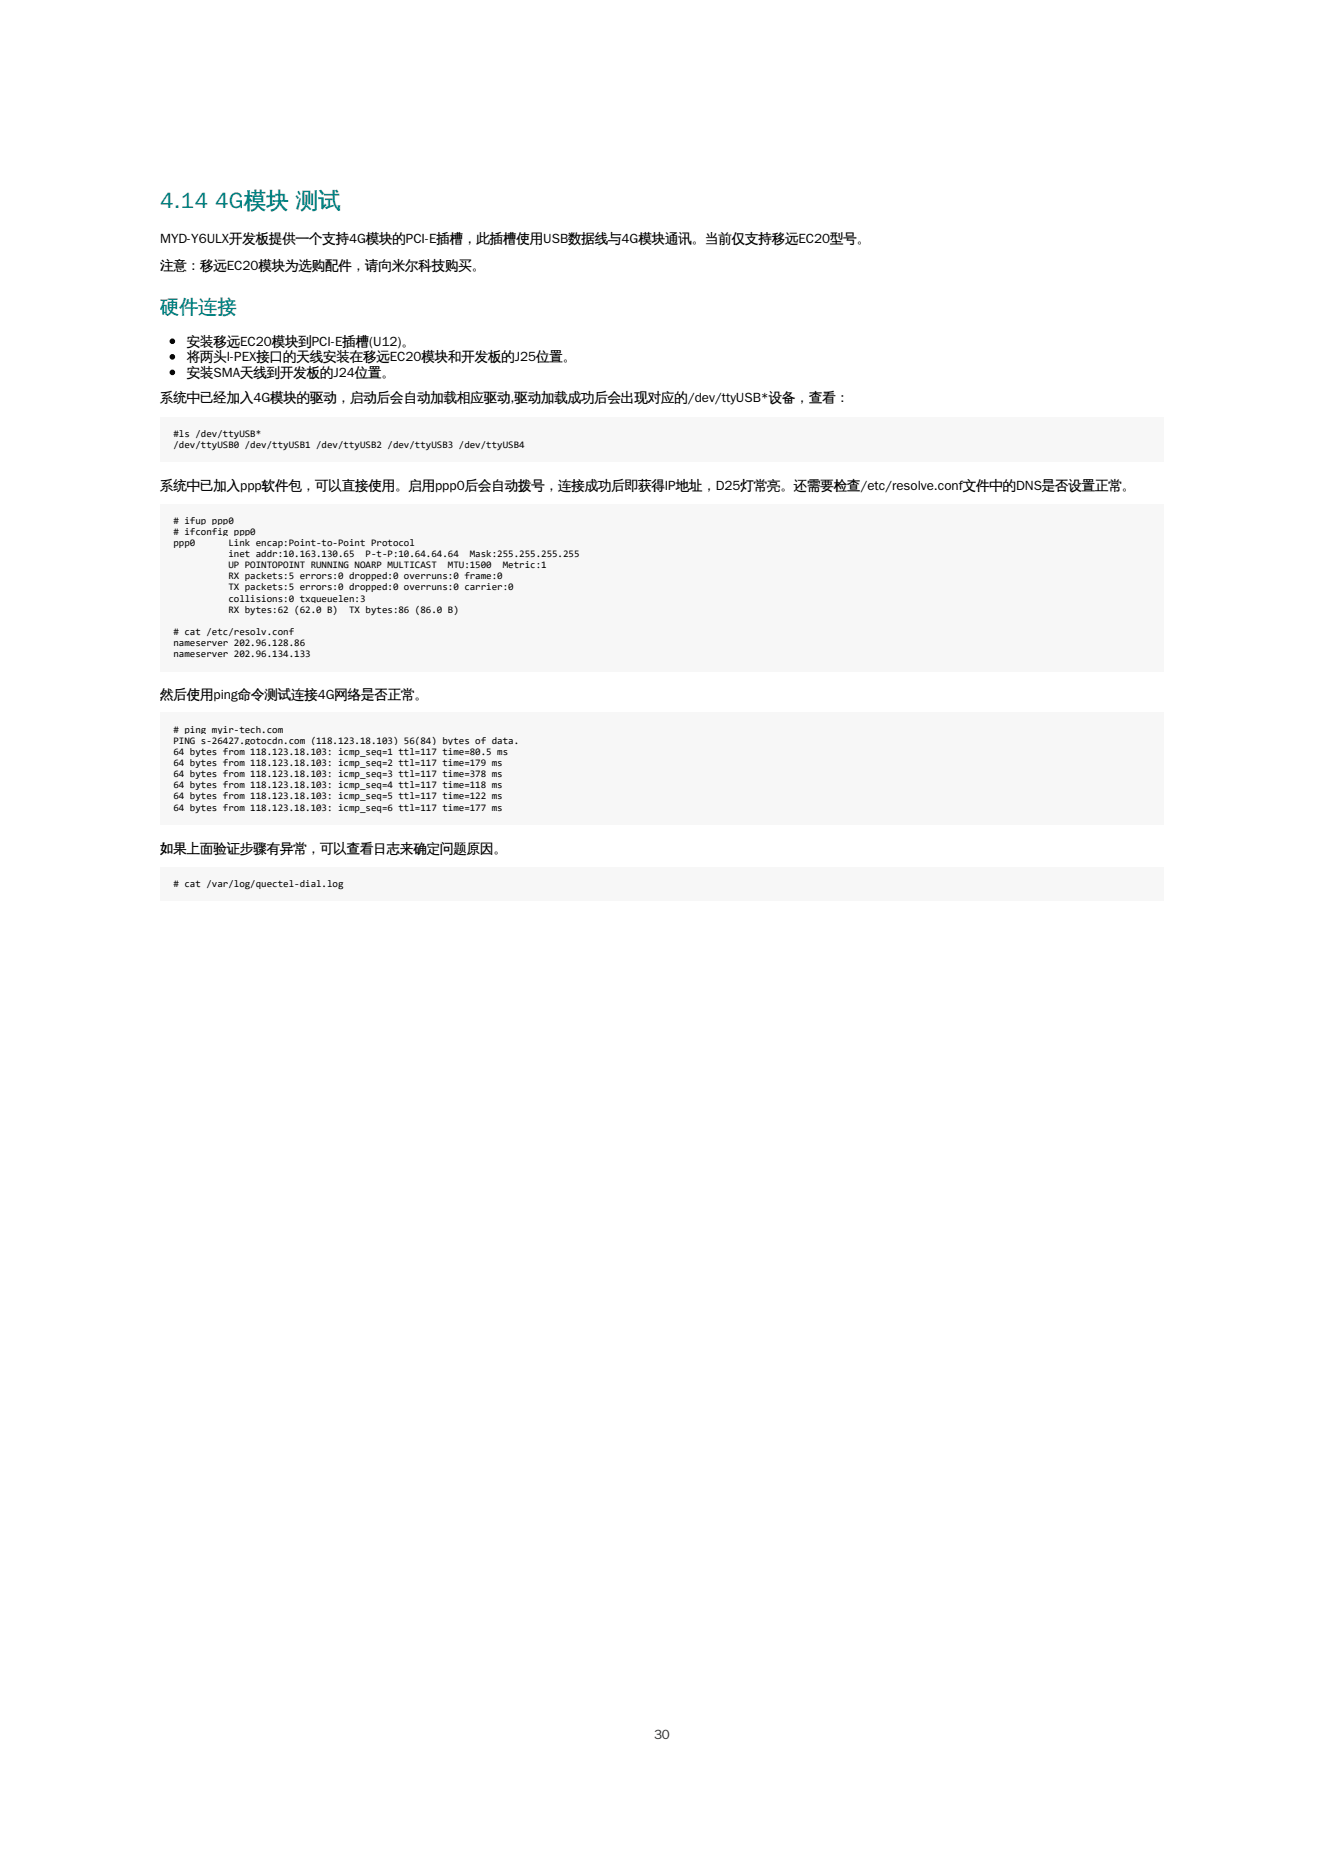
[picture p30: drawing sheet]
<svg xmlns="http://www.w3.org/2000/svg" width="210mm" height="297mm" viewBox="0 0 210 297" stroke-linecap="round" stroke-linejoin="round" font-family="sans-serif">
<defs><g id="words">
<g font-size="3.5" fill="#008080">
<text x="25.4" y="33">4.14</text>
<text x="34.1" y="33">4G模块 测试</text>
</g>
<text font-size="3" fill="#008080" x="25.4" y="49.7">硬件连接</text>
<g font-size="2.1">
<text x="25.4" y="38.6">MYD-Y6ULX开发板提供一个支持4G模块的PCI-E插槽，此插槽使用USB数据线与4G模块通讯。当前仅支持移远EC20型号。</text>
<text x="25.4" y="42.9">注意：移远EC20模块为选购配件，请向米尔科技购买。</text>
<text x="29.6" y="54.8">安装移远EC20模块到PCI-E插槽(U12)。</text>
<text x="29.6" y="57.3">将两头I-PEX接口的天线安装在移远EC20模块和开发板的J25位置。</text>
<text x="29.6" y="59.8">安装SMA天线到开发板的J24位置。</text>
<text x="25.4" y="63.8">系统中已经加入4G模块的驱动，启动后会自动加载相应驱动,驱动加载成功后会出现对应的/dev/ttyUSB*设备，查看：</text>
<text x="25.4" y="77.8">系统中已加入ppp软件包，可以直接使用。启用ppp0后会自动拨号，连接成功后即获得IP地址，D25灯常亮。还需要检查/etc/resolve.conf文件中的DNS是否设置正常。</text>
<text x="25.4" y="110.9">然后使用ping命令测试连接4G网络是否正常。</text>
<text x="25.4" y="135.3">如果上面验证步骤有异常，可以查看日志来确定问题原因。</text>
</g>
<text font-size="2.1" fill="#343232" x="103.7" y="275.8">30</text>
<g font-size="1.6">
<text x="27.5" y="69.3">#ls /dev/ttyUSB*</text>
<text x="27.5" y="71.1">/dev/ttyUSB0 /dev/ttyUSB1 /dev/ttyUSB2 /dev/ttyUSB3 /dev/ttyUSB4</text>
<text x="27.5" y="83.1"># ifup ppp0</text>
<text x="27.5" y="84.9"># ifconfig ppp0</text>
<text x="27.5" y="86.6">ppp0</text>
<text x="36.2" y="86.6">Link encap:Point-to-Point Protocol</text>
<text x="36.2" y="88.4">inet addr:10.163.130.65</text>
<text x="58" y="88.4">P-t-P:10.64.64.64</text>
<text x="74.5" y="88.4">Mask:255.255.255.255</text>
<text x="36.2" y="90.2">UP POINTOPOINT RUNNING NOARP MULTICAST</text>
<text x="36.2" y="91.9">RX packets:5 errors:0 dropped:0 overruns:0 frame:0</text>
<text x="36.2" y="93.7">TX packets:5 errors:0 dropped:0 overruns:0 carrier:0</text>
<text x="36.2" y="95.4">collisions:0 txqueuelen:3</text>
<text x="71" y="90.2">MTU:1500</text>
<text x="79.7" y="90.2">Metric:1</text>
<text x="27.5" y="100.7"># cat /etc/resolv.conf</text>
<text x="36.2" y="97.2">RX bytes:62 (62.0 B)</text>
<text x="55.4" y="97.2">TX bytes:86 (86.0 B)</text>
<text x="27.5" y="102.5">nameserver 202.96.128.86</text>
<text x="27.5" y="104.3">nameserver 202.96.134.133</text>
<text x="27.5" y="116.3"># ping myir-tech.com</text>
<text x="27.5" y="118">PING s-26427.gotocdn.com (118.123.18.103) 56(84) bytes of data.</text>
<text x="27.5" y="119.8">64 bytes from 118.123.18.103: icmp_seq=1 ttl=117 time=80.5 ms</text>
<text x="27.5" y="121.5">64 bytes from 118.123.18.103: icmp_seq=2 ttl=117 time=179 ms</text>
<text x="27.5" y="123.3">64 bytes from 118.123.18.103: icmp_seq=3 ttl=117 time=378 ms</text>
<text x="27.5" y="125.1">64 bytes from 118.123.18.103: icmp_seq=4 ttl=117 time=118 ms</text>
<text x="27.5" y="126.8">64 bytes from 118.123.18.103: icmp_seq=5 ttl=117 time=122 ms</text>
<text x="27.5" y="128.6">64 bytes from 118.123.18.103: icmp_seq=6 ttl=117 time=177 ms</text>
<text x="27.5" y="140.8"># cat /var/log/quectel-dial.log</text>
</g>
</g></defs>
<g fill="#f7f7f7">
<path d="M25.4 66.1h159.2v7.1h-159.2z"/>
<path d="M25.4 79.9h159.2v26.6h-159.2z"/>
<path d="M25.4 113.1h159.2v17.8h-159.2z"/>
<path d="M25.4 137.6h159.2v5.3h-159.2z"/>
</g>
<g fill="#000" stroke="#000" stroke-width=".18">
<circle cx="27.3" cy="54.1" r=".35"/>
<circle cx="27.3" cy="56.6" r=".35"/>
<circle cx="27.3" cy="59.1" r=".35"/>
</g>
<g fill="#f7f7f7">
<path d="M27.5 67.9h13.9v1.8h-13.9z"/>
<path d="M27.5 69.7h55.7v1.7h-55.7z"/>
<path d="M27.5 81.7h9.5v1.7h-9.5z"/>
<path d="M27.5 83.4h13.1v1.8h-13.1z"/>
<path d="M27.5 85.2h38.3v1.7h-38.3z"/>
<path d="M27.5 86.9h64.4v1.8h-64.4z"/>
<path d="M27.5 88.7h59.3v1.8h-59.3z"/>
<path d="M27.5 90.5h52.2v1.7h-52.2z"/>
<path d="M27.5 92.2h54v1.8h-54z"/>
<path d="M27.5 94h30.5v1.8h-30.5z"/>
<path d="M27.5 95.8h45.3v1.7h-45.3z"/>
<path d="M27.5 99.3h19.2v1.8h-19.2z"/>
<path d="M27.5 101.1h21v1.7h-21z"/>
<path d="M27.5 102.8h21.7v1.8h-21.7z"/>
<path d="M27.5 114.8h17.5v1.8h-17.5z"/>
<path d="M27.5 116.6h54.8v1.7h-54.8z"/>
<path d="M27.5 118.3h53.1v1.8h-53.1z"/>
<path d="M27.5 120.1h52.2v1.8h-52.2z"/>
<path d="M27.5 121.9h52.2v1.7h-52.2z"/>
<path d="M27.5 123.6h52.2v1.8h-52.2z"/>
<path d="M27.5 125.4h52.2v1.8h-52.2z"/>
<path d="M27.5 127.2h52.2v1.7h-52.2z"/>
<path d="M27.5 139.3h27v1.8h-27z"/>
</g>
<use href="#words"/>
</svg>
